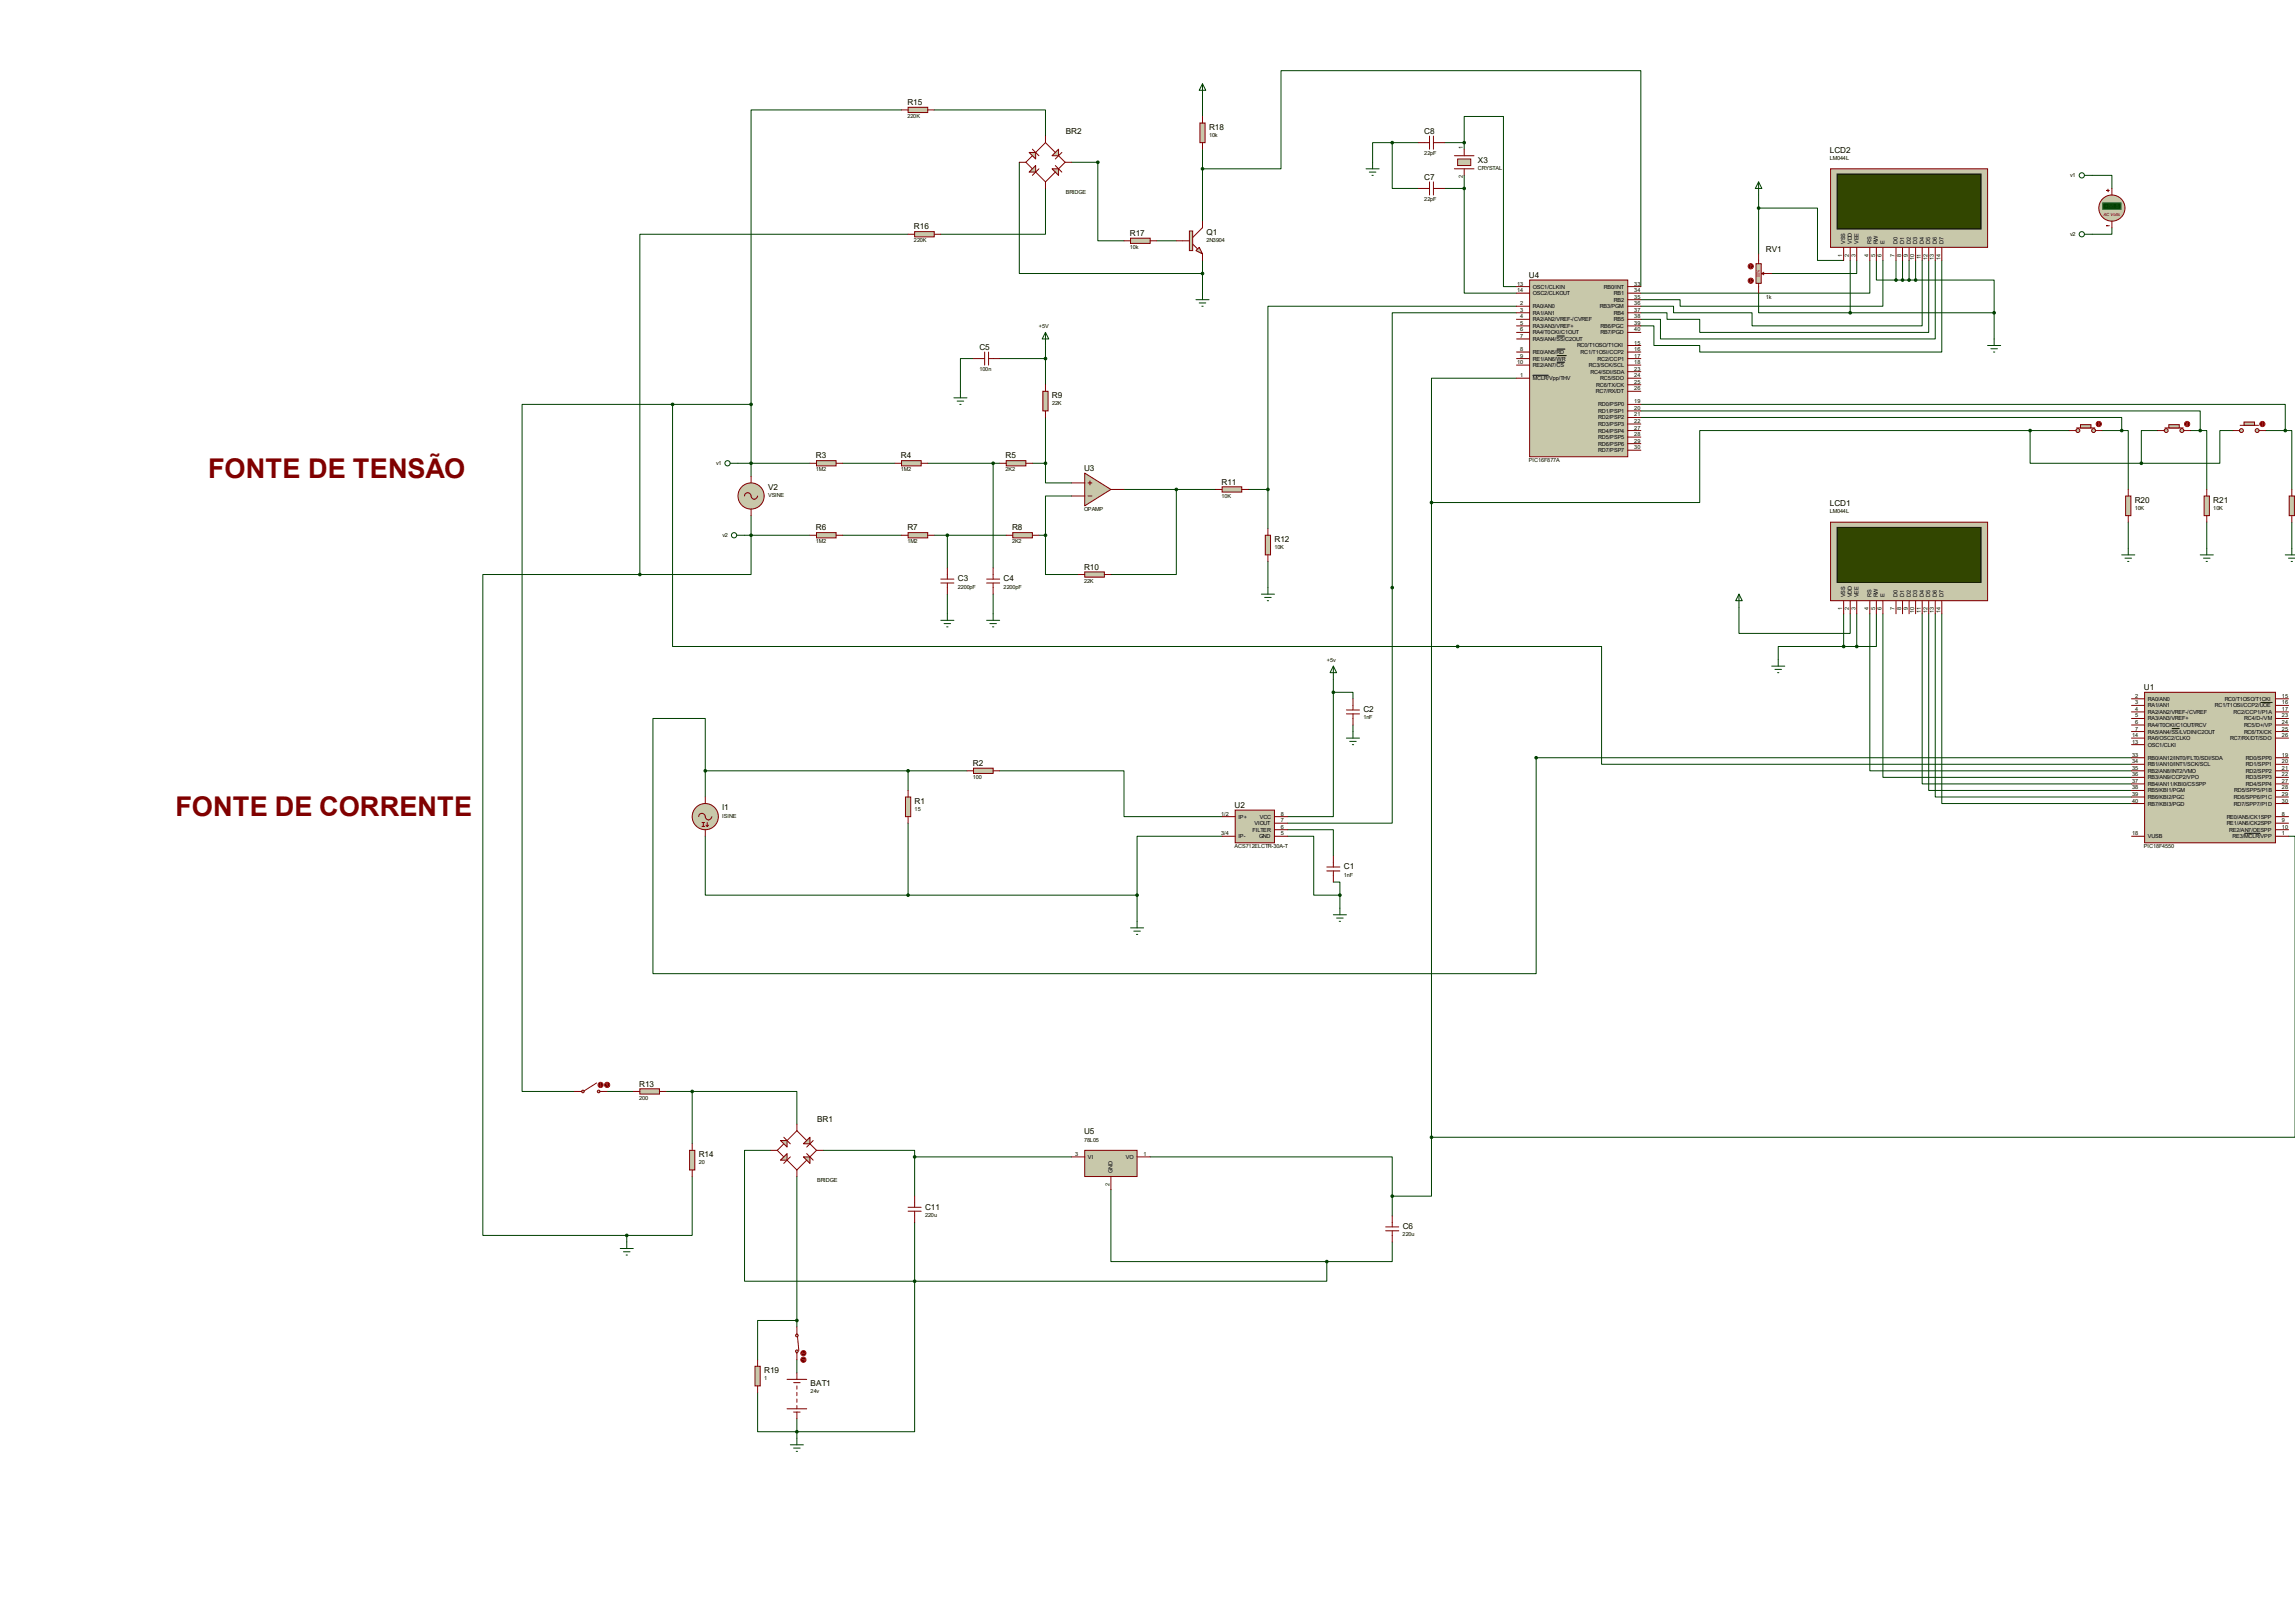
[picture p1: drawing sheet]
<svg xmlns="http://www.w3.org/2000/svg" width="297mm" height="210mm" viewBox="0 0 297 210" stroke-linecap="round" stroke-linejoin="round" font-family="sans-serif">
<defs><g id="words">
<g font-size="3.5" fill="#800000">
<text x="26.9" y="61.8">FONTE DE TENSÃO</text>
<text x="22.7" y="105.5">FONTE DE CORRENTE</text>
</g>
<g font-size="1.1">
<text x="117.4" y="13.6">R15</text>
<text x="137.9" y="17.3">BR2</text>
<text x="156.5" y="16.8">R18</text>
<text x="184.3" y="17.3">C8</text>
<text x="184.3" y="23.2">C7</text>
<text x="191.3" y="21">X3</text>
<text x="236.8" y="19.8">LCD2</text>
<text x="118.3" y="29.7">R16</text>
<text x="146.2" y="30.5">R17</text>
<text x="156.1" y="30.4">Q1</text>
<text x="197.9" y="35.9">U4</text>
<text x="228.5" y="32.6">RV1</text>
<text x="126.7" y="45.3">C5</text>
<text x="136.1" y="51.5">R9</text>
<text x="105.6" y="59.3">R3</text>
<text x="116.6" y="59.3">R4</text>
<text x="130.1" y="59.3">R5</text>
<text x="99.4" y="63.4">V2</text>
<text x="140.3" y="60.9">U3</text>
<text x="158.1" y="62.7">R11</text>
<text x="236.8" y="65.5">LCD1</text>
<text x="276.3" y="65.1">R20</text>
<text x="286.4" y="65.1">R21</text>
<text x="105.6" y="68.6">R6</text>
<text x="117.4" y="68.6">R7</text>
<text x="131" y="68.6">R8</text>
<text x="164.9" y="70.1">R12</text>
<text x="123.9" y="75.2">C3</text>
<text x="129.9" y="75.2">C4</text>
<text x="140.3" y="73.7">R10</text>
<text x="277.4" y="89.3">U1</text>
<text x="176.4" y="92.2">C2</text>
<text x="125.9" y="99.1">R2</text>
<text x="93.5" y="104.9">I1</text>
<text x="118.4" y="104">R1</text>
<text x="159.8" y="104.5">U2</text>
<text x="173.9" y="112.5">C1</text>
<text x="82.7" y="140.6">R13</text>
<text x="90.4" y="149.7">R14</text>
<text x="105.7" y="145.2">BR1</text>
<text x="140.3" y="146.8">U5</text>
<text x="119.7" y="156.5">C11</text>
<text x="181.5" y="159">C6</text>
<text x="98.9" y="177.7">R19</text>
<text x="104.9" y="179.4">BAT1</text>
</g>
<g font-size=".7">
<text x="117.4" y="15.3">220K</text>
<text x="156.5" y="17.7">10k</text>
<text x="184.3" y="20">22pF</text>
<text x="189.3" y="23.1" transform="rotate(-90 189.3 23.1)">2</text>
<text x="189.3" y="19.3" transform="rotate(-90 189.3 19.3)">1</text>
<text x="191.3" y="22">CRYSTAL</text>
<text x="236.8" y="20.7">LM044L</text>
<text x="267.9" y="22.9">v1</text>
<text x="137.9" y="25.1">BRIDGE</text>
<text x="184.3" y="26">22pF</text>
<text x="118.3" y="31.4">220K</text>
<text x="146.2" y="32.2">10k</text>
<text x="156.1" y="31.3">2N3904</text>
<text x="238.4" y="33.2" transform="rotate(-90 238.4 33.2)">1</text>
<text x="238.8" y="31.6" transform="rotate(-90 238.8 31.6)">VSS</text>
<text x="239.3" y="33.2" transform="rotate(-90 239.3 33.2)">2</text>
<text x="239.6" y="31.6" transform="rotate(-90 239.6 31.6)">VDD</text>
<text x="240.1" y="33.2" transform="rotate(-90 240.1 33.2)">3</text>
<text x="240.5" y="31.6" transform="rotate(-90 240.5 31.6)">VEE</text>
<text x="241.8" y="33.2" transform="rotate(-90 241.8 33.2)">4</text>
<text x="242.2" y="31.6" transform="rotate(-90 242.2 31.6)">RS</text>
<text x="242.7" y="33.2" transform="rotate(-90 242.7 33.2)">5</text>
<text x="243" y="31.6" transform="rotate(-90 243 31.6)">RW</text>
<text x="243.5" y="33.2" transform="rotate(-90 243.5 33.2)">6</text>
<text x="243.9" y="31.6" transform="rotate(-90 243.9 31.6)">E</text>
<text x="245.2" y="33.2" transform="rotate(-90 245.2 33.2)">7</text>
<text x="245.6" y="31.6" transform="rotate(-90 245.6 31.6)">D0</text>
<text x="246" y="33.2" transform="rotate(-90 246 33.2)">8</text>
<text x="246.4" y="31.6" transform="rotate(-90 246.4 31.6)">D1</text>
<text x="246.9" y="33.2" transform="rotate(-90 246.9 33.2)">9</text>
<text x="247.3" y="31.6" transform="rotate(-90 247.3 31.6)">D2</text>
<text x="247.7" y="33.6" transform="rotate(-90 247.7 33.6)">10</text>
<text x="248.1" y="31.6" transform="rotate(-90 248.1 31.6)">D3</text>
<text x="248.6" y="33.6" transform="rotate(-90 248.6 33.6)">11</text>
<text x="249" y="31.6" transform="rotate(-90 249 31.6)">D4</text>
<text x="249.4" y="33.6" transform="rotate(-90 249.4 33.6)">12</text>
<text x="249.8" y="31.6" transform="rotate(-90 249.8 31.6)">D5</text>
<text x="250.3" y="33.6" transform="rotate(-90 250.3 33.6)">13</text>
<text x="250.7" y="31.6" transform="rotate(-90 250.7 31.6)">D6</text>
<text x="251.1" y="33.6" transform="rotate(-90 251.1 33.6)">14</text>
<text x="251.5" y="31.6" transform="rotate(-90 251.5 31.6)">D7</text>
<text x="267.9" y="30.6">v2</text>
<text x="196.3" y="37">13</text>
<text x="196.3" y="37.8">14</text>
<text x="196.7" y="39.5">2</text>
<text x="196.7" y="40.3">3</text>
<text x="196.7" y="41.2">4</text>
<text x="198.4" y="39.9">RA0/AN0</text>
<text x="198.4" y="40.7">RA1/AN1</text>
<text x="198.4" y="41.6">RA2/AN2/VREF-/CVREF</text>
<text x="198.4" y="37.3">OSC1/CLKIN</text>
<text x="198.4" y="38.2">OSC2/CLKOUT</text>
<text x="207" y="39.9">RB3/PGM</text>
<text x="207.6" y="37.3">RB0/INT</text>
<text x="208.9" y="41.6">RB5</text>
<text x="208.9" y="40.7">RB4</text>
<text x="208.9" y="39">RB2</text>
<text x="208.9" y="38.2">RB1</text>
<text x="211.5" y="41.2">38</text>
<text x="211.5" y="40.3">37</text>
<text x="211.5" y="39.5">36</text>
<text x="211.5" y="38.7">35</text>
<text x="211.5" y="37.8">34</text>
<text x="211.5" y="37">33</text>
<text x="228.5" y="38.7">1k</text>
<text x="126.7" y="48">100n</text>
<text x="134.4" y="42.4">+5V</text>
<text x="196.3" y="47.1">10</text>
<text x="196.7" y="42.9">6</text>
<text x="196.7" y="43.7">7</text>
<text x="196.7" y="45.4">8</text>
<text x="196.7" y="46.3">9</text>
<text x="196.7" y="42">5</text>
<text x="198.4" y="43.3">RA4/T0CKI/C1OUT</text>
<text x="198.4" y="44.1">RA5/AN4/SS/C2OUT</text>
<text x="198.4" y="45.8">RE0/AN5/RD</text>
<text x="198.4" y="46.7">RE1/AN6/WR</text>
<text x="198.4" y="47.5">RE2/AN7/CS</text>
<text x="198.4" y="42.4">RA3/AN3/VREF+</text>
<text x="204.1" y="45">RC0/T1OSO/T1CKI</text>
<text x="204.6" y="45.8">RC1/T1OSI/CCP2</text>
<text x="205.6" y="47.5">RC3/SCK/SCL</text>
<text x="206.8" y="46.7">RC2/CCP1</text>
<text x="207.1" y="43.3">RB7/PGD</text>
<text x="207.1" y="42.4">RB6/PGC</text>
<text x="211.5" y="45.4">16</text>
<text x="211.5" y="46.3">17</text>
<text x="211.5" y="47.1">18</text>
<text x="211.5" y="42.9">40</text>
<text x="211.5" y="42">39</text>
<text x="211.5" y="48">23</text>
<text x="211.5" y="44.6">15</text>
<text x="136.1" y="52.5">22K</text>
<text x="196.7" y="48.8">1</text>
<text x="198.4" y="49.2">MCLR/Vpp/THV</text>
<text x="205.8" y="48.3">RC4/SDI/SDA</text>
<text x="206.5" y="50.9">RC7/RX/DT</text>
<text x="206.6" y="50">RC6/TX/CK</text>
<text x="206.8" y="52.6">RD0/PSP0</text>
<text x="206.8" y="53.4">RD1/PSP1</text>
<text x="207.1" y="49.2">RC5/SDO</text>
<text x="211.5" y="52.2">19</text>
<text x="211.5" y="53">20</text>
<text x="211.5" y="53.9">21</text>
<text x="211.5" y="50.5">26</text>
<text x="211.5" y="49.7">25</text>
<text x="211.5" y="48.8">24</text>
<text x="197.9" y="59.8">PIC16F877A</text>
<text x="206.8" y="58.5">RD7/PSP7</text>
<text x="206.8" y="57.7">RD6/PSP6</text>
<text x="206.8" y="56.8">RD5/PSP5</text>
<text x="206.8" y="56">RD4/PSP4</text>
<text x="206.8" y="55.1">RD3/PSP3</text>
<text x="206.8" y="54.3">RD2/PSP2</text>
<text x="211.5" y="58.1">30</text>
<text x="211.5" y="57.3">29</text>
<text x="211.5" y="56.4">28</text>
<text x="211.5" y="55.6">27</text>
<text x="211.5" y="54.7">22</text>
<text x="92.7" y="60.2">v1</text>
<text x="99.4" y="64.3">VSINE</text>
<text x="105.6" y="61">1M2</text>
<text x="116.6" y="61">1M2</text>
<text x="130.1" y="61">2K2</text>
<text x="158.1" y="64.4">10K</text>
<text x="276.3" y="66">10K</text>
<text x="286.4" y="66">10K</text>
<text x="93.5" y="69.5">v2</text>
<text x="105.6" y="70.3">1M2</text>
<text x="117.4" y="70.3">1M2</text>
<text x="131" y="70.3">2K2</text>
<text x="140.3" y="66.2">OPAMP</text>
<text x="164.9" y="71.1">10K</text>
<text x="236.8" y="66.4">LM044L</text>
<text x="123.9" y="76.2">2200pF</text>
<text x="129.9" y="76.2">2200pF</text>
<text x="140.3" y="75.4">22K</text>
<text x="238.8" y="77.3" transform="rotate(-90 238.8 77.3)">VSS</text>
<text x="239.6" y="77.3" transform="rotate(-90 239.6 77.3)">VDD</text>
<text x="240.5" y="77.3" transform="rotate(-90 240.5 77.3)">VEE</text>
<text x="242.2" y="77.3" transform="rotate(-90 242.2 77.3)">RS</text>
<text x="243" y="77.3" transform="rotate(-90 243 77.3)">RW</text>
<text x="243.9" y="77.3" transform="rotate(-90 243.9 77.3)">E</text>
<text x="245.6" y="77.3" transform="rotate(-90 245.6 77.3)">D0</text>
<text x="246.4" y="77.3" transform="rotate(-90 246.4 77.3)">D1</text>
<text x="247.3" y="77.3" transform="rotate(-90 247.3 77.3)">D2</text>
<text x="248.1" y="77.3" transform="rotate(-90 248.1 77.3)">D3</text>
<text x="249" y="77.3" transform="rotate(-90 249 77.3)">D4</text>
<text x="249.8" y="77.3" transform="rotate(-90 249.8 77.3)">D5</text>
<text x="250.7" y="77.3" transform="rotate(-90 250.7 77.3)">D6</text>
<text x="251.5" y="77.3" transform="rotate(-90 251.5 77.3)">D7</text>
<text x="238.4" y="79" transform="rotate(-90 238.4 79)">1</text>
<text x="239.3" y="79" transform="rotate(-90 239.3 79)">2</text>
<text x="240.1" y="79" transform="rotate(-90 240.1 79)">3</text>
<text x="241.8" y="79" transform="rotate(-90 241.8 79)">4</text>
<text x="242.7" y="79" transform="rotate(-90 242.7 79)">5</text>
<text x="243.5" y="79" transform="rotate(-90 243.5 79)">6</text>
<text x="245.2" y="79" transform="rotate(-90 245.2 79)">7</text>
<text x="246" y="79" transform="rotate(-90 246 79)">8</text>
<text x="246.9" y="79" transform="rotate(-90 246.9 79)">9</text>
<text x="247.7" y="79.3" transform="rotate(-90 247.7 79.3)">10</text>
<text x="248.6" y="79.3" transform="rotate(-90 248.6 79.3)">11</text>
<text x="249.4" y="79.3" transform="rotate(-90 249.4 79.3)">12</text>
<text x="250.3" y="79.3" transform="rotate(-90 250.3 79.3)">13</text>
<text x="251.1" y="79.3" transform="rotate(-90 251.1 79.3)">14</text>
<text x="171.7" y="85.6">+5v</text>
<text x="176.4" y="93.1">1nF</text>
<text x="275.9" y="95.4">14</text>
<text x="276.3" y="90.3">2</text>
<text x="276.3" y="91.1">3</text>
<text x="276.3" y="92">4</text>
<text x="276.3" y="92.8">5</text>
<text x="276.3" y="93.7">6</text>
<text x="276.3" y="94.5">7</text>
<text x="278" y="90.7">RA0/AN0</text>
<text x="278" y="91.5">RA1/AN1</text>
<text x="278" y="92.4">RA2/AN2/VREF-/CVREF</text>
<text x="278" y="93.2">RA3/AN3/VREF+</text>
<text x="278" y="94.1">RA4/T0CKI/C1OUT/RCV</text>
<text x="278" y="94.9">RA5/AN4/SS/LVDIN/C2OUT</text>
<text x="278" y="95.8">RA6/OSC2/CLKO</text>
<text x="286.6" y="91.5">RC1/T1OSI/CCP2/UOE</text>
<text x="287.9" y="90.7">RC0/T1OSO/T1CKI</text>
<text x="288.6" y="95.8">RC7/RX/DT/SDO</text>
<text x="289" y="92.4">RC2/CCP1/P1A</text>
<text x="290.4" y="94.1">RC5/D+/VP</text>
<text x="290.4" y="94.9">RC6/TX/CK</text>
<text x="290.4" y="93.2">RC4/D-/VM</text>
<text x="295.3" y="90.3">15</text>
<text x="295.3" y="91.1">16</text>
<text x="295.3" y="92">17</text>
<text x="295.3" y="92.8">23</text>
<text x="295.3" y="93.7">24</text>
<text x="295.3" y="94.5">25</text>
<text x="295.3" y="95.4">26</text>
<text x="125.9" y="100.8">100</text>
<text x="275.9" y="96.2">13</text>
<text x="275.9" y="97.9">33</text>
<text x="275.9" y="98.8">34</text>
<text x="275.9" y="99.6">35</text>
<text x="275.9" y="100.5">36</text>
<text x="275.9" y="101.3">37</text>
<text x="278" y="96.6">OSC1/CLKI</text>
<text x="278" y="98.3">RB0/AN12/INT0/FLT0/SDI/SDA</text>
<text x="278" y="99.1">RB1/AN10/INT1/SCK/SCL</text>
<text x="278" y="100">RB2/AN8/INT2/VMO</text>
<text x="278" y="100.8">RB3/AN9/CCP2/VPO</text>
<text x="278" y="101.7">RB4/AN11/KBI0/CSSPP</text>
<text x="290.7" y="98.3">RD0/SPP0</text>
<text x="290.7" y="99.1">RD1/SPP1</text>
<text x="290.7" y="100">RD2/SPP2</text>
<text x="290.7" y="100.8">RD3/SPP3</text>
<text x="290.7" y="101.7">RD4/SPP4</text>
<text x="295.3" y="97.9">19</text>
<text x="295.3" y="98.8">20</text>
<text x="295.3" y="99.6">21</text>
<text x="295.3" y="100.5">22</text>
<text x="295.3" y="101.3">27</text>
<text x="93.5" y="105.8">ISINE</text>
<text x="118.4" y="104.9">15</text>
<text x="158" y="105.5">1/2</text>
<text x="160.3" y="105.9">IP+</text>
<text x="162.1" y="107.6">FILTER</text>
<text x="162.3" y="106.8">VIOUT</text>
<text x="163" y="105.9">VCC</text>
<text x="165.8" y="106.4">7</text>
<text x="165.8" y="105.5">8</text>
<text x="165.8" y="107.2">6</text>
<text x="275.9" y="102.2">38</text>
<text x="275.9" y="103">39</text>
<text x="275.9" y="103.8">40</text>
<text x="278" y="102.5">RB5/KBI1/PGM</text>
<text x="278" y="103.4">RB6/KBI2/PGC</text>
<text x="278" y="104.2">RB7/KBI3/PGD</text>
<text x="288.2" y="105.9">RE0/AN5/CK1SPP</text>
<text x="288.2" y="106.8">RE1/AN6/CK2SPP</text>
<text x="288.5" y="107.6">RE2/AN7/OESPP</text>
<text x="289.1" y="103.4">RD6/SPP6/P1C</text>
<text x="289.1" y="104.2">RD7/SPP7/P1D</text>
<text x="289.1" y="102.5">RD5/SPP5/P1B</text>
<text x="295.3" y="102.2">28</text>
<text x="295.3" y="103">29</text>
<text x="295.3" y="103.8">30</text>
<text x="295.3" y="105.5">8</text>
<text x="295.3" y="106.4">9</text>
<text x="295.3" y="107.2">10</text>
<text x="158" y="108.1">3/4</text>
<text x="159.8" y="109.8">ACS712ELCTR-30A-T</text>
<text x="160.3" y="108.5">IP-</text>
<text x="162.9" y="108.5">GND</text>
<text x="165.8" y="108.1">5</text>
<text x="173.9" y="113.4">1nF</text>
<text x="275.9" y="108.1">18</text>
<text x="277.4" y="109.8">PIC18F4550</text>
<text x="278" y="108.5">VUSB</text>
<text x="288.9" y="108.5">RE3/MCLR/VPP</text>
<text x="295.3" y="108.1">1</text>
<text x="82.7" y="142.3">200</text>
<text x="139.1" y="149.6">3</text>
<text x="140.3" y="147.7">78L05</text>
<text x="140.8" y="149.9">VI</text>
<text x="145.7" y="149.9">VO</text>
<text x="148" y="149.6">1</text>
<text x="90.4" y="150.7">20</text>
<text x="105.7" y="153">BRIDGE</text>
<text x="143.6" y="153.5" transform="rotate(-90 143.6 153.5)">2</text>
<text x="144" y="151.8" transform="rotate(-90 144 151.8)">GND</text>
<text x="119.7" y="157.4">220u</text>
<text x="181.5" y="160">220u</text>
<text x="98.9" y="178.6">1</text>
<text x="104.9" y="180.3">24v</text>
</g>
<text font-size=".7" fill="#008000" x="272.4" y="26.9">+88.8</text>
<text font-size=".6" fill="#800000" x="272.2" y="27.9">AC Volts</text>
<text font-size=".5" fill="#c00000" x="227.7" y="35.9" transform="rotate(-90 227.7 35.9)">50%</text>
</g></defs>
<g fill="none" stroke="#004000" stroke-width=".13">
<path d="M116.7 14.2h-19.5v38.1M120.9 14.2h14.4v3.4M155.6 12.5v2.6M155.6 19.3v9.3M180.2 18.5h-2.6v2.5M180.2 18.5v5.9h3.4M180.2 18.5h3.4M186.9 18.5h2.6M189.5 18.5v-3.4h5.1v22h1.7M189.5 18.5v.8M117.5 30.3h-34.7v44M131.9 21v14.4h23.7"/>
<path d="M135.3 24.4v5.9h-13.5M138.7 21h3.4v10.2h3.4M149.7 31.2h2.5M155.6 21.8h10.2v-12.7h46.5v28M155.6 33.7v4.2M186.9 24.4h2.6M189.5 24.4v13.5h6.8M189.5 22.7v1.7M196.3 39.6h-32.2v23.7M227.6 26.9h7.6v6.8h3.4M227.6 37.9v2.6h11.8M227.6 25.2v7.7"/>
<path d="M239.4 33.7v6.8M240.3 33.7v1.7h-11M242 33.7v4.2h-29.7M242.8 33.7v2.5h2.6M243.7 33.7v5.9h-26.3v-.8h-5.1M245.4 33.7v2.5M245.4 36.2h2.5M246.2 33.7v2.5M247.1 33.7v2.5M247.9 36.2h10.2v4.3M247.9 33.7v2.5M248.8 33.7v8.5h-22.1v-1.7h-10.1v-.9h-4.3"/>
<path d="M249.6 33.7v9.3h-29.6v-1.7h-4.3v-.8h-3.4M250.4 33.7v10.2h-35.5v-2.6h-2.6M251.3 33.7v11.9h-31.3v-.9h-6v-2.5h-1.7M270.8 22.7h2.5v1.7M273.3 29.5v.8h-2.5M87 52.3h-19.4v88.9h6.7M87 52.3v31.4h120.3v15.2h68.5M87 52.3h10.2M95.5 59.9h9.3M97.2 52.3v9.3M109.1 59.9h6.7M120.1 59.9h9.3"/>
<path d="M126 46.4h-1.7v4.2M128.5 59.9v13.6M129.4 46.4h5.9M133.6 59.9h1.7M135.3 59.9v2.6h3.4M135.3 44.7v5.1M135.3 54v5.9M196.3 48.9h-11v16.1M196.3 40.5h-16.1v66h-13.6M212.3 54h62.3v1.7M212.3 53.2h72.4v2.5M212.3 52.3h83.4v3.4"/>
<path d="M239.4 40.5h18.7M258.1 40.5v3.4M262.7 55.7v4.2h14.4M262.7 55.7h-42.7v9.3h-34.7M262.7 55.7h5.1M272 55.7h2.6M274.6 55.7h.8v7.6M279.2 55.7h-2.1v4.2M283.5 55.7h1.2M284.7 55.7h.9v7.6M289 55.7h-1.7v4.2h-10.2M293.2 55.7h2.5"/>
<path d="M295.7 55.7h.9v7.6M82.8 74.3h-20.3v85.6h18.6M96.4 69.3h8.4M97.2 66.7v7.6h-14.4M109.1 69.3h7.6M120.9 69.3h9.3M122.6 69.3v4.2M122.6 76.9v2.5M128.5 76.9v2.5M134.5 69.3h.8M135.3 69.3v5h4.2M138.7 64.2h-3.4v5.1"/>
<path d="M145.5 63.3h11.8M152.2 63.3v11h-8.4M161.5 63.3h2.6M164.1 63.3v5.1M164.1 72.6v3.4M185.3 65v82.2M225 78.6v3.4h14.4v-2.6M238.6 79.4v4.3M240.3 79.4v4.3M242 79.4v20.3h33.8M242.8 79.4v4.3h-2.5M243.7 79.4v21.2h32.1"/>
<path d="M248.8 79.4v22h27M249.6 79.4v22.9h26.2M250.4 79.4v23.7h25.4M251.3 79.4v24.6h24.5M275.4 67.6v3.4M285.6 67.6v3.4M296.6 67.6v3.4M91.3 99.7h33.8M91.3 99.7v3.4M117.5 99.7v2.6M129.4 99.7h16.1v6h12.7M172.6 89.6v16.1h-6"/>
<path d="M172.6 89.6h2.5v.8M172.6 87.9v1.7M175.1 93.8v.9M238.6 83.7h-8.5v1.6M238.6 83.7h1.7M275.8 98h-77v28h-114.3v-33h6.8v6.7M91.3 108.2v7.6h26.2M117.5 106.5v9.3M117.5 115.8h29.7M147.2 115.8v3.4M158.2 108.2h-11v7.6M166.6 107.4h6v3.3"/>
<path d="M166.6 108.2h3.4v7.6h3.4M172.6 114.1h.8v1.7M173.4 115.8v1.7M296.2 108.2h.8v39h-111.7M78.6 141.2h3.4M81.1 159.9v.8M86.2 141.2h3.4M89.6 141.2h13.5v4.3M89.6 152.2v7.7h-8.5M89.6 141.2v6.8M99.7 148.8h-3.3v17h22M103.1 152.2v19.5"/>
<path d="M106.5 148.8h11.9v.9M118.4 149.7v5.1M118.4 158.2v7.6M118.4 149.7h20.3M143.8 153.9v9.3h27.9M148.8 149.7h31.4v5.1M180.2 154.8v2.5M185.3 147.2v7.6h-5.1M103.1 170.9h-5.1v5M103.1 175.9v1.7M118.4 165.8v19.5h-20.4v-5.1M171.7 163.2v2.6h-53.3"/>
<path d="M180.2 160.7v2.5h-8.5M103.1 183.6v2.5"/>
</g>
<path d="M236.9 67.6h20.3v10.1h-20.3z" fill="#c8c8aa" stroke="#800000" stroke-width=".13"/>
<path d="M237.7 68.2h18.7v7.2h-18.7z" fill="#324600" stroke="#000" stroke-width=".13"/>
<g fill="none" stroke="#800000" stroke-width=".13">
<path d="M238.6 77.7v1.7M239.4 77.7v1.7M240.3 77.7v1.7M242 77.7v1.7M242.8 77.7v1.7M243.7 77.7v1.7M245.4 77.7v1.7M246.2 77.7v1.7M247.1 77.7v1.7M247.9 77.7v1.7M248.8 77.7v1.7M249.6 77.7v1.7"/>
<path d="M250.4 77.7v1.7M251.3 77.7v1.7"/>
</g>
<path d="M277.5 89.6h17v19.5h-17z" fill="#c8c8aa" stroke="#800000" stroke-width=".13"/>
<g fill="none" stroke="#800000" stroke-width=".13">
<path d="M275.8 90.4h1.7M275.8 91.3h1.7M275.8 92.1h1.7M275.8 93h1.7M275.8 93.8h1.7M275.8 94.7h1.7M275.8 95.5h1.7M275.8 96.4h1.7M275.8 98h1.7M275.8 98.9h1.7M275.8 99.7h1.7M294.5 90.4h1.7"/>
<path d="M294.5 91.3h1.7M294.5 92.1h1.7M294.5 93h1.7M294.5 93.8h1.7M294.5 94.7h1.7M294.5 95.5h1.7M294.5 98h1.7M294.5 98.9h1.7M294.5 99.7h1.7M275.8 100.6h1.7M275.8 101.4h1.7M275.8 102.3h1.7"/>
<path d="M275.8 103.1h1.7M275.8 104h1.7M275.8 108.2h1.7M294.5 100.6h1.7M294.5 101.4h1.7M294.5 102.3h1.7M294.5 103.1h1.7M294.5 104h1.7M294.5 108.2h1.7M294.5 105.7h1.7M294.5 106.5h1.7M294.5 107.4h1.7"/>
</g>
<path d="M281.1 94.3h.9M292.6 90.9h1.4M290.5 107.8h2" fill="none" stroke="#000" stroke-width=".13"/>
<path d="M225 76.9l.5 .8h-.9zM225 76.9v1.7M229.3 86.2h1.7M229.7 86.6h.8M230 87h.2M230.1 85.3v.9" fill="none" stroke="#004000" stroke-width=".13"/>
<g fill="#004000" stroke="#004000" stroke-width=".13">
<circle cx="238.6" cy="83.7" r=".17"/>
<circle cx="240.3" cy="83.7" r=".17"/>
</g>
<path d="M159.9 104.8h5v4.3h-5z" fill="#c8c8aa" stroke="#800000" stroke-width=".13"/>
<path d="M158.2 105.7h1.7M158.2 108.2h1.7M164.9 105.7h1.7M164.9 108.2h1.7M164.9 106.5h1.7M164.9 107.4h1.7M171.7 112.7h1.7M171.7 112.2h1.7M172.6 110.7v1.5M172.6 112.7v1.4" fill="none" stroke="#800000" stroke-width=".13"/>
<path d="M147.2 119.2v.9M172.6 118.4h1.6M173 118.8h.8M173.3 119.2h.2M173.4 117.5v.9M146.3 120.1h1.7M146.7 120.5h.9M147.1 120.9h.1" fill="none" stroke="#004000" stroke-width=".13"/>
<circle cx="173.4" cy="115.8" r=".17" fill="#004000" stroke="#004000" stroke-width=".13"/>
<circle cx="91.3" cy="105.7" r="1.69" fill="#c8c8aa" stroke="#800000" stroke-width=".13"/>
<g fill="none" stroke="#800000" stroke-width=".13">
<path d="M174.2 92.4h1.7M174.2 91.9h1.7M175.1 90.4v1.5M175.1 92.4v1.4M90.4 105.7a.42 .42 0 0 1 .4-.5 .42 .42 0 0 1 .5 .5 .41 .41 0 0 0 .3 .4 .41 .41 0 0 0 .4-.3l.1-.1M90.8 106.4h.4M90.8 106.9h.4M91 106.4v.5M91.3 103.1v.9M91.3 107.4v.8M91.4 106.8l.1 .1M91.5 106.4v.5"/>
<path d="M91.7 106.8l-.2 .1"/>
</g>
<path d="M172.6 86.2l.4 .8h-.9zM172.6 86.2v1.7M174.2 95.5h1.7M174.7 95.9h.8M175 96.4h.2M175.1 94.7v.8" fill="none" stroke="#004000" stroke-width=".13"/>
<circle cx="172.6" cy="89.6" r=".17" fill="#004000" stroke="#004000" stroke-width=".13"/>
<path d="M117.2 103.1h.7v2.6h-.7z" fill="#c8c8aa" stroke="#800000" stroke-width=".13"/>
<path d="M117.5 102.3v.8M117.5 105.7v.8" fill="none" stroke="#800000" stroke-width=".13"/>
<path d="M126 99.4h2.5v.7h-2.5z" fill="#c8c8aa" stroke="#800000" stroke-width=".13"/>
<path d="M125.1 99.7h.9M128.5 99.7h.9" fill="none" stroke="#800000" stroke-width=".13"/>
<g fill="#004000" stroke="#004000" stroke-width=".13">
<circle cx="117.5" cy="99.7" r=".17"/>
<circle cx="117.5" cy="115.8" r=".17"/>
<circle cx="147.2" cy="115.8" r=".17"/>
</g>
<circle cx="97.2" cy="64.2" r="1.69" fill="#c8c8aa" stroke="#800000" stroke-width=".13"/>
<path d="M96.4 64.2a.42 .42 0 0 1 .4-.4 .42 .42 0 0 1 .4 .4 .41 .41 0 0 0 .3 .4 .41 .41 0 0 0 .5-.2v-.2M97.2 61.6v.9M97.2 65.9v.8" fill="none" stroke="#800000" stroke-width=".13"/>
<path d="M105.7 59.6h2.5v.7h-2.5z" fill="#c8c8aa" stroke="#800000" stroke-width=".13"/>
<path d="M104.8 59.9h.9M108.2 59.9h.9" fill="none" stroke="#800000" stroke-width=".13"/>
<path d="M116.7 59.6h2.5v.7h-2.5z" fill="#c8c8aa" stroke="#800000" stroke-width=".13"/>
<path d="M115.8 59.9h.9M119.2 59.9h.9" fill="none" stroke="#800000" stroke-width=".13"/>
<path d="M130.2 59.6h2.6v.7h-2.6z" fill="#c8c8aa" stroke="#800000" stroke-width=".13"/>
<path d="M129.4 59.9h.8M132.8 59.9h.8" fill="none" stroke="#800000" stroke-width=".13"/>
<path d="M105.7 68.9h2.5v.7h-2.5z" fill="#c8c8aa" stroke="#800000" stroke-width=".13"/>
<path d="M104.8 69.3h.9M108.2 69.3h.9" fill="none" stroke="#800000" stroke-width=".13"/>
<path d="M117.5 68.9h2.6v.7h-2.6z" fill="#c8c8aa" stroke="#800000" stroke-width=".13"/>
<path d="M116.7 69.3h.8M120.1 69.3h.8" fill="none" stroke="#800000" stroke-width=".13"/>
<path d="M131.1 68.9h2.5v.7h-2.5z" fill="#c8c8aa" stroke="#800000" stroke-width=".13"/>
<path d="M130.2 69.3h.9M133.6 69.3h.9" fill="none" stroke="#800000" stroke-width=".13"/>
<path d="M135 50.6h.6v2.6h-.6z" fill="#c8c8aa" stroke="#800000" stroke-width=".13"/>
<path d="M135.3 49.8v.8M135.3 53.2v.8" fill="none" stroke="#800000" stroke-width=".13"/>
<path d="M140.4 74h2.5v.7h-2.5z" fill="#c8c8aa" stroke="#800000" stroke-width=".13"/>
<path d="M139.5 74.3h.9M142.9 74.3h.9" fill="none" stroke="#800000" stroke-width=".13"/>
<path d="M158.2 63h2.5v.7h-2.5z" fill="#c8c8aa" stroke="#800000" stroke-width=".13"/>
<path d="M157.3 63.3h.9M160.7 63.3h.8" fill="none" stroke="#800000" stroke-width=".13"/>
<path d="M163.7 69.3h.7v2.5h-.7z" fill="#c8c8aa" stroke="#800000" stroke-width=".13"/>
<g fill="none" stroke="#800000" stroke-width=".13">
<path d="M126 46.4h1.4M127.4 45.6v1.6M127.9 45.6v1.6M127.9 46.4h1.5M121.8 75.4h1.6M121.8 74.9h1.6M122.6 73.5v1.4M122.6 75.4v1.5M127.7 75.4h1.7M127.7 74.9h1.7M128.5 73.5v1.4M128.5 75.4v1.5"/>
<path d="M164.1 68.4v.9M164.1 71.8v.8"/>
</g>
<g fill="#004000" stroke="#004000" stroke-width=".13">
<circle cx="135.3" cy="69.3" r=".17"/>
<circle cx="152.2" cy="63.3" r=".17"/>
<circle cx="122.6" cy="69.3" r=".17"/>
<circle cx="128.5" cy="59.9" r=".17"/>
<circle cx="135.3" cy="46.4" r=".17"/>
<circle cx="135.3" cy="59.9" r=".17"/>
<circle cx="164.1" cy="63.3" r=".17"/>
</g>
<g fill="none" stroke="#004000" stroke-width=".13">
<path d="M123.4 51.5h1.7M123.9 51.9h.8M124.2 52.3h.2M124.3 50.6v.9M135.3 43l.4 .9h-.8zM135.3 43v1.7M122.6 79.4v.9M128.5 79.4v.9M163.2 76.9h1.7M163.7 77.3h.8M164 77.7h.2M164.1 76v.9"/>
<path d="M121.8 80.3h1.6M122.2 80.7h.8M122.5 81.1h.2M127.7 80.3h1.7M128.1 80.7h.8M128.4 81.1h.2"/>
</g>
<path d="M140.4 61.2l3.4 2.1-3.4 2.1z" fill="#c8c8aa" stroke="#800000" stroke-width=".13"/>
<path d="M138.7 64.2h1.7M138.7 62.5h1.7M140.8 64.2h.5M140.8 62.5h.5M141.1 62.2v.5M143.8 63.3h1.7" fill="none" stroke="#800000" stroke-width=".13"/>
<circle cx="273.3" cy="26.9" r="1.69" fill="#c8c8aa" stroke="#800000" stroke-width=".13"/>
<path d="M272.7 24.6h.3M272.7 29.2h.3M272.8 24.5v.3" fill="none" stroke="#800000" stroke-width=".13"/>
<path d="M272.1 26.2h2.4v.9h-2.4z" fill="#004000" stroke="#0f0" stroke-width=".13"/>
<path d="M273.3 24.4v.8M273.3 28.6v.9" fill="none" stroke="#800000" stroke-width=".13"/>
<g fill="#004000" stroke="#004000" stroke-width=".13">
<circle cx="97.2" cy="59.9" r=".17"/>
<circle cx="97.2" cy="69.3" r=".17"/>
</g>
<path d="M82.8 140.9h2.5v.7h-2.5z" fill="#c8c8aa" stroke="#800000" stroke-width=".13"/>
<path d="M82 141.2h.8M85.3 141.2h.9" fill="none" stroke="#800000" stroke-width=".13"/>
<path d="M89.2 148.8h.7v2.6h-.7z" fill="#c8c8aa" stroke="#800000" stroke-width=".13"/>
<path d="M89.6 148v.8M89.6 151.4v.8" fill="none" stroke="#800000" stroke-width=".13"/>
<circle cx="89.6" cy="141.2" r=".17" fill="#004000" stroke="#004000" stroke-width=".13"/>
<path d="M140.4 148.8h6.8v3.4h-6.8z" fill="#c8c8aa" stroke="#800000" stroke-width=".13"/>
<path d="M138.7 149.7h1.7M143.8 152.2v1.7M147.2 149.7h1.6M179.3 158.7h1.7M179.3 159.3h1.7M180.2 157.3v1.4M180.2 159.3v1.4" fill="none" stroke="#800000" stroke-width=".13"/>
<g fill="#004000" stroke="#004000" stroke-width=".13">
<circle cx="180.2" cy="154.8" r=".17"/>
<circle cx="171.7" cy="163.2" r=".17"/>
</g>
<g fill="#c8c8aa" stroke="#800000" stroke-width=".13">
<circle cx="77.5" cy="141.2" r=".17"/>
<circle cx="75.4" cy="141.2" r=".17"/>
</g>
<path d="M74.3 141.2h1M77.2 140.1l-1.6 1M77.6 141.2h1" fill="none" stroke="#800000" stroke-width=".13"/>
<circle cx="77.7" cy="140.4" r=".34" fill="#400000" stroke="#f00" stroke-width=".13"/>
<path d="M77.6 140.5h.1M77.7 140.2v.3M77.8 140.5h-.1" fill="none" stroke="#f00" stroke-width=".13"/>
<circle cx="78.6" cy="140.4" r=".34" fill="#400000" stroke="#f00" stroke-width=".13"/>
<path d="M78.6 140.2l-.1 .1M78.6 140.2l.1 .1M78.6 140.2v.3" fill="none" stroke="#f00" stroke-width=".13"/>
<path d="M104 149.7h.8v.8z" fill="#c8c8aa" stroke="#800000" stroke-width=".13"/>
<path d="M101.4 147.2l.9 .8M101.4 148l-.8 .8 .8 .9M101.9 147.6l1.2-1.3 1.3 1.3M101.9 150.1l1.2 1.3 1.3-1.3M102.3 149.7l-.9 .8M104.4 149.3l.8 .8M104.8 148l.9 .8-.9 .9M105.2 147.6l-.8 .8" fill="none" stroke="#800000" stroke-width=".13"/>
<g fill="#c8c8aa" stroke="#800000" stroke-width=".13">
<path d="M104 148l.8-.8v.8z"/>
<path d="M101 147.6h.9v.8z"/>
<path d="M101 150.1l.9-.8v.8z"/>
</g>
<g fill="none" stroke="#800000" stroke-width=".13">
<path d="M99.7 148.8h.9M103.1 145.5v.8M103.1 151.4v.8M105.7 148.8h.8M117.5 156.2h1.7M117.5 156.7h1.7M118.4 154.8v1.4M118.4 156.7v1.5M101.9 178.5h2.5M102.7 178.9h.8M103.1 177.6v.9M103.1 179.3v.4"/>
<path d="M101.9 182.3h2.5M102.7 182.7h.8M103.1 180.2v.4M103.1 181v.4M103.1 181.9v.4M103.1 182.7v.9"/>
</g>
<g fill="none" stroke="#004000" stroke-width=".13">
<path d="M269.7 22.7h1.1M269.7 30.3h1.1M94.5 59.9h1M95.3 69.3h1.1M80.3 161.5h1.7M80.7 162h.8M81 162.4h.2M81.1 160.7v.8"/>
<circle cx="269.4" cy="30.3" r=".34"/>
<circle cx="269.4" cy="22.7" r=".34"/>
<circle cx="94.1" cy="59.9" r=".34"/>
<circle cx="95" cy="69.3" r=".34"/>
</g>
<g fill="#004000" stroke="#004000" stroke-width=".13">
<circle cx="81.1" cy="159.9" r=".17"/>
<circle cx="118.4" cy="165.8" r=".17"/>
</g>
<g fill="#c8c8aa" stroke="#800000" stroke-width=".13">
<circle cx="103.1" cy="174.8" r=".17"/>
<circle cx="103.1" cy="172.8" r=".17"/>
</g>
<path d="M103.1 171.7v.9M103.1 175v.9M103.2 173l.2 1.8" fill="none" stroke="#800000" stroke-width=".13"/>
<circle cx="104" cy="175.1" r=".34" fill="#400000" stroke="#f00" stroke-width=".13"/>
<path d="M103.8 175.1l.1 .1M103.8 175.1h.3M103.9 175l-.1 .1" fill="none" stroke="#f00" stroke-width=".13"/>
<circle cx="104" cy="175.9" r=".34" fill="#400000" stroke="#f00" stroke-width=".13"/>
<path d="M103.8 175.9h.3M104.1 175.9h.1M104.1 175.9v.1" fill="none" stroke="#f00" stroke-width=".13"/>
<path d="M97.7 176.8h.7v2.5h-.7z" fill="#c8c8aa" stroke="#800000" stroke-width=".13"/>
<path d="M98 175.9v.9M98 179.3v.9" fill="none" stroke="#800000" stroke-width=".13"/>
<g fill="#004000" stroke="#004000" stroke-width=".13">
<circle cx="103.1" cy="185.3" r=".17"/>
<circle cx="103.1" cy="170.9" r=".17"/>
</g>
<path d="M102.3 186.9h1.7M102.7 187.4h.8M103 187.8h.2M103.1 186.1v.8" fill="none" stroke="#004000" stroke-width=".13"/>
<path d="M117.5 13.9h2.6v.7h-2.6z" fill="#c8c8aa" stroke="#800000" stroke-width=".13"/>
<path d="M116.7 14.2h.8M120.1 14.2h.8" fill="none" stroke="#800000" stroke-width=".13"/>
<path d="M118.4 30h2.5v.6h-2.5z" fill="#c8c8aa" stroke="#800000" stroke-width=".13"/>
<path d="M117.5 30.3h.9M120.9 30.3h.9" fill="none" stroke="#800000" stroke-width=".13"/>
<path d="M136.1 21.8h.9v.9z" fill="#c8c8aa" stroke="#800000" stroke-width=".13"/>
<path d="M133.6 19.3l.9 .9M134 19.7l1.3-1.2 1.3 1.2M137.4 19.7l-.8 .9M133.6 20.2l-.8 .8 .8 .8M134 22.3l1.3 1.2 1.3-1.2M134.5 21.8l-.9 .9M136.6 21.4l.8 .9M137 20.2l.8 .8-.8 .8" fill="none" stroke="#800000" stroke-width=".13"/>
<g fill="#c8c8aa" stroke="#800000" stroke-width=".13">
<path d="M136.1 20.2l.9-.9v.9z"/>
<path d="M133.2 19.7h.8v.9z"/>
<path d="M133.2 22.3l.8-.9v.9z"/>
</g>
<path d="M135.3 17.6v.9M131.9 21h.9M135.3 23.5v.9M137.8 21h.9" fill="none" stroke="#800000" stroke-width=".13"/>
<path d="M146.3 30.8h2.5v.7h-2.5z" fill="#c8c8aa" stroke="#800000" stroke-width=".13"/>
<path d="M145.5 31.2h.8M148.8 31.2h.9" fill="none" stroke="#800000" stroke-width=".13"/>
<path d="M155.3 15.9h.7v2.6h-.7z" fill="#c8c8aa" stroke="#800000" stroke-width=".13"/>
<path d="M155.6 15.1v.8M155.6 18.5v.8" fill="none" stroke="#800000" stroke-width=".13"/>
<g fill="#c8c8aa" stroke="#800000" stroke-width=".13">
<path d="M155.2 32l.4 .9-.8-.5z"/>
<path d="M153.9 29.9h.4v2.5h-.4z"/>
</g>
<path d="M152.2 31.2h1.7M154.3 31.6l.6 .6M155.6 28.6v.9l-1.3 1.2M155.6 32.9v.8" fill="none" stroke="#800000" stroke-width=".13"/>
<path d="M154.8 38.8h1.7M155.2 39.2h.8M155.5 39.6h.2M155.6 37.9v.9" fill="none" stroke="#004000" stroke-width=".13"/>
<circle cx="155.6" cy="35.4" r=".17" fill="#004000" stroke="#004000" stroke-width=".13"/>
<path d="M198 36.2h12.7v22.9h-12.7z" fill="#c8c8aa" stroke="#800000" stroke-width=".13"/>
<g fill="none" stroke="#800000" stroke-width=".13">
<path d="M196.3 39.6h1.7M196.3 37.1h1.7M196.3 37.9h1.7M210.7 39.6h1.6M210.7 37.1h1.6M210.7 37.9h1.6M210.7 38.8h1.6M196.3 40.5h1.7M196.3 41.3h1.7M196.3 43h1.7M196.3 43.9h1.7M196.3 45.6h1.7"/>
<path d="M196.3 46.4h1.7M196.3 47.2h1.7M196.3 42.2h1.7M196.3 48.9h1.7M210.7 40.5h1.6M210.7 41.3h1.6M210.7 43h1.6M210.7 45.6h1.6M210.7 46.4h1.6M210.7 47.2h1.6M210.7 52.3h1.6M210.7 53.2h1.6"/>
<path d="M210.7 42.2h1.6M210.7 58.3h1.6M210.7 57.4h1.6M210.7 56.6h1.6M210.7 55.7h1.6M210.7 54.9h1.6M210.7 54h1.6M210.7 50.6h1.6M210.7 49.8h1.6M210.7 48.9h1.6M210.7 48.1h1.6M210.7 44.7h1.6"/>
</g>
<path d="M198.4 48.6h2M201.5 43.5h.9M201.5 45.2h1M201.5 46h1.2M201.5 46.9h1" fill="none" stroke="#000" stroke-width=".13"/>
<g fill="#004000" stroke="#004000" stroke-width=".13">
<circle cx="155.6" cy="21.8" r=".17"/>
<circle cx="142.1" cy="21" r=".17"/>
</g>
<path d="M155.6 10.8l.4 .9h-.8zM155.6 10.8v1.7" fill="none" stroke="#004000" stroke-width=".13"/>
<path d="M236.9 21.8h20.3v10.2h-20.3z" fill="#c8c8aa" stroke="#800000" stroke-width=".13"/>
<path d="M237.7 22.5h18.7v7.1h-18.7z" fill="#324600" stroke="#000" stroke-width=".13"/>
<g fill="none" stroke="#800000" stroke-width=".13">
<path d="M238.6 32v1.7M239.4 32v1.7M240.3 32v1.7M242 32v1.7M242.8 32v1.7M243.7 32v1.7M245.4 32v1.7M246.2 32v1.7M247.1 32v1.7M247.9 32v1.7M248.8 32v1.7M249.6 32v1.7"/>
<path d="M250.4 32v1.7M251.3 32v1.7"/>
</g>
<path d="M227.2 34.1h.7v2.6h-.7z" fill="#c8c8aa" stroke="#800000" stroke-width=".13"/>
<path d="M227.6 32.9v1.2M227.6 36.7v1.2M228 35.4l.3 .2M228 35.4h1.3M228.3 35.2l-.3 .2" fill="none" stroke="#800000" stroke-width=".13"/>
<circle cx="226.6" cy="34.5" r=".34" fill="#400000" stroke="#f00" stroke-width=".13"/>
<path d="M226.6 34.3l-.1 .1M226.6 34.3l.1 .1M226.6 34.3v.3" fill="none" stroke="#f00" stroke-width=".13"/>
<circle cx="226.6" cy="36.3" r=".34" fill="#400000" stroke="#f00" stroke-width=".13"/>
<path d="M226.5 36.4l.1 .1M226.6 36.2v.3M226.7 36.4l-.1 .1" fill="none" stroke="#f00" stroke-width=".13"/>
<path d="M176.8 21.8h1.7M177.2 22.3h.9M177.5 22.7h.2M177.6 21v.8M227.6 23.5l.4 .9h-.8zM227.6 23.5v1.7M257.2 44.7h1.7M257.6 45.1h.9M258 45.6h.1M258.1 43.9v.8" fill="none" stroke="#004000" stroke-width=".13"/>
<g fill="#004000" stroke="#004000" stroke-width=".13">
<circle cx="227.6" cy="26.9" r=".17"/>
<circle cx="245.4" cy="36.2" r=".17"/>
<circle cx="247.1" cy="36.2" r=".17"/>
<circle cx="247.9" cy="36.2" r=".17"/>
<circle cx="246.2" cy="36.2" r=".17"/>
<circle cx="239.4" cy="40.5" r=".17"/>
<circle cx="258.1" cy="40.5" r=".17"/>
<circle cx="180.2" cy="18.5" r=".17"/>
</g>
<path d="M183.6 18.5h1.4M185 17.6v1.7M185.5 17.6v1.7M185.5 18.5h1.4M183.6 24.4h1.4M185 23.5v1.7M185.5 23.5v1.7M185.5 24.4h1.4M188.2 20.2h2.6M188.2 21.8h2.6" fill="none" stroke="#800000" stroke-width=".13"/>
<path d="M188.6 20.6h1.7v.8h-1.7z" fill="#c8c8aa" stroke="#800000" stroke-width=".13"/>
<path d="M189.5 19.3v.9M189.5 21.8v.9" fill="none" stroke="#800000" stroke-width=".13"/>
<g fill="#004000" stroke="#004000" stroke-width=".13">
<circle cx="189.5" cy="18.5" r=".17"/>
<circle cx="189.5" cy="24.4" r=".17"/>
<circle cx="91.3" cy="99.7" r=".17"/>
<circle cx="97.2" cy="52.3" r=".17"/>
<circle cx="185.3" cy="147.2" r=".17"/>
<circle cx="87" cy="52.3" r=".17"/>
<circle cx="82.8" cy="74.3" r=".17"/>
<circle cx="118.4" cy="149.7" r=".17"/>
</g>
<g fill="#c8c8aa" stroke="#800000" stroke-width=".13">
<circle cx="282.4" cy="55.7" r=".25"/>
<circle cx="280.3" cy="55.7" r=".25"/>
</g>
<path d="M280.2 55.4h2.3" fill="none" stroke="#800000" stroke-width=".13"/>
<path d="M280.7 54.9h1.3v.5h-1.3z" fill="#c8c8aa" stroke="#800000" stroke-width=".13"/>
<path d="M279.2 55.7h.9M282.6 55.7h.9" fill="none" stroke="#800000" stroke-width=".13"/>
<circle cx="283" cy="54.9" r=".34" fill="#400000" stroke="#f00" stroke-width=".13"/>
<path d="M283 54.9v.1M283 54.7v.3M283 54.7v.1M283 54.7l.1 .1M283.1 54.9l-.1 .1" fill="none" stroke="#f00" stroke-width=".13"/>
<g fill="#c8c8aa" stroke="#800000" stroke-width=".13">
<circle cx="270.9" cy="55.7" r=".25"/>
<circle cx="268.9" cy="55.7" r=".25"/>
</g>
<path d="M268.7 55.4h2.4" fill="none" stroke="#800000" stroke-width=".13"/>
<path d="M269.2 54.9h1.4v.5h-1.4z" fill="#c8c8aa" stroke="#800000" stroke-width=".13"/>
<path d="M267.8 55.7h.8M271.2 55.7h.8" fill="none" stroke="#800000" stroke-width=".13"/>
<circle cx="271.6" cy="54.9" r=".34" fill="#400000" stroke="#f00" stroke-width=".13"/>
<path d="M271.5 54.9l.1 .1M271.6 54.7v.3M271.6 54.7l-.1 .1M271.6 54.7l.1 .1M271.7 54.9l-.1 .1" fill="none" stroke="#f00" stroke-width=".13"/>
<g fill="#c8c8aa" stroke="#800000" stroke-width=".13">
<circle cx="292.1" cy="55.7" r=".25"/>
<circle cx="290.1" cy="55.7" r=".25"/>
</g>
<path d="M289.9 55h2.4" fill="none" stroke="#800000" stroke-width=".13"/>
<path d="M290.4 54.6h1.4v.4h-1.4z" fill="#c8c8aa" stroke="#800000" stroke-width=".13"/>
<path d="M289 55.7h.8M292.4 55.7h.8" fill="none" stroke="#800000" stroke-width=".13"/>
<circle cx="292.8" cy="54.9" r=".34" fill="#400000" stroke="#f00" stroke-width=".13"/>
<path d="M292.7 54.9l.1 .1M292.8 54.7v.3M292.8 54.7l-.1 .1M292.8 54.7l.1 .1M292.9 54.9l-.1 .1" fill="none" stroke="#f00" stroke-width=".13"/>
<path d="M275.1 64.2h.7v2.5h-.7z" fill="#c8c8aa" stroke="#800000" stroke-width=".13"/>
<path d="M275.4 63.3v.9M275.4 66.7v.9" fill="none" stroke="#800000" stroke-width=".13"/>
<path d="M274.6 71.8h1.7M275 72.2h.8M275.3 72.6h.2M275.4 71v.8" fill="none" stroke="#004000" stroke-width=".13"/>
<circle cx="274.6" cy="55.7" r=".17" fill="#004000" stroke="#004000" stroke-width=".13"/>
<path d="M285.2 64.2h.7v2.5h-.7z" fill="#c8c8aa" stroke="#800000" stroke-width=".13"/>
<path d="M285.6 63.3v.9M285.6 66.7v.9" fill="none" stroke="#800000" stroke-width=".13"/>
<path d="M284.7 71.8h1.7M285.2 72.2h.8M285.5 72.6h.2M285.6 71v.8" fill="none" stroke="#004000" stroke-width=".13"/>
<path d="M296.2 64.2h.7v2.5h-.7z" fill="#c8c8aa" stroke="#800000" stroke-width=".13"/>
<path d="M296.6 63.3v.9M296.6 66.7v.9" fill="none" stroke="#800000" stroke-width=".13"/>
<path d="M295.7 71.8h1.4M296.2 72.2h.8M296.5 72.6h.2M296.6 71v.8" fill="none" stroke="#004000" stroke-width=".13"/>
<g fill="#004000" stroke="#004000" stroke-width=".13">
<circle cx="262.7" cy="55.7" r=".17"/>
<circle cx="284.7" cy="55.7" r=".17"/>
<circle cx="295.7" cy="55.7" r=".17"/>
<circle cx="277.1" cy="59.9" r=".17"/>
<circle cx="185.3" cy="65" r=".17"/>
<circle cx="188.6" cy="83.7" r=".17"/>
<circle cx="198.8" cy="98" r=".17"/>
<circle cx="180.2" cy="76" r=".17"/>
</g>
<use href="#words"/>
</svg>
